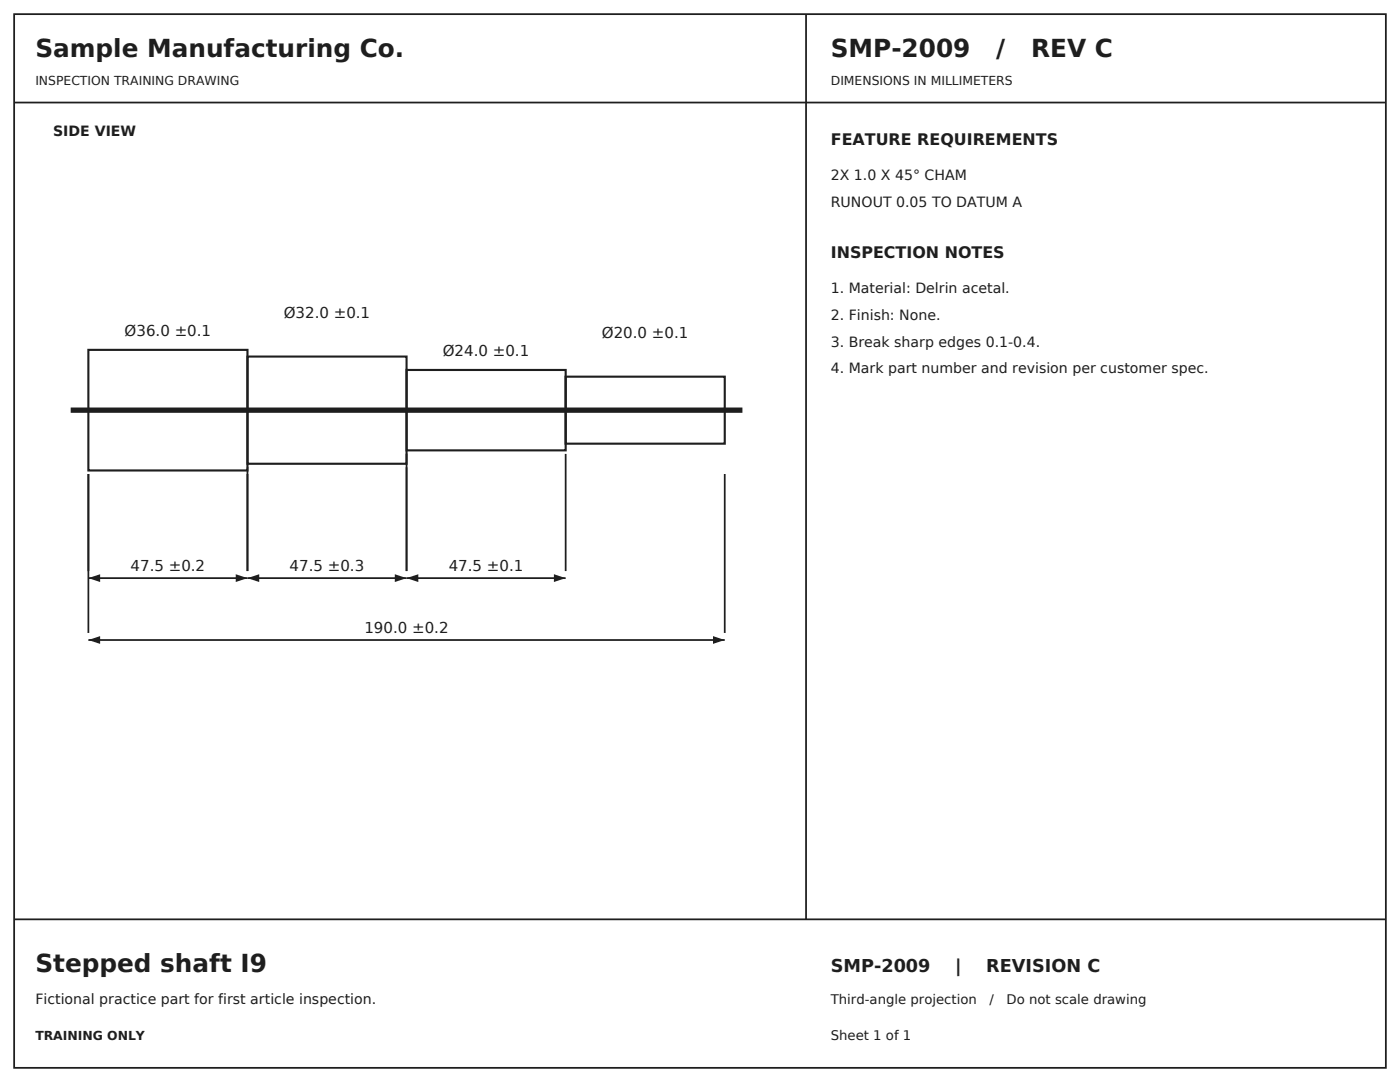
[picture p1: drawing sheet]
<svg xmlns="http://www.w3.org/2000/svg" width="279mm" height="216mm" viewBox="0 0 279 216" stroke-linecap="round" stroke-linejoin="round" font-family="sans-serif">
<defs><g id="words">
<g font-size="4.9" fill="#1a1f24">
<text x="7.1" y="11.3">Sample Manufacturing Co.</text>
<text x="165.8" y="11.3">SMP-2009</text>
<text x="198.8" y="11.3">/</text>
<text x="205.8" y="11.3">REV C</text>
<text x="7.1" y="194">Stepped shaft I9</text>
</g>
<g font-size="3.5" fill="#1a1f24">
<text x="165.8" y="194">SMP-2009</text>
<text x="190.6" y="194">|</text>
<text x="196.8" y="194">REVISION C</text>
</g>
<g font-size="3.2" fill="#1a1f24">
<text x="165.8" y="28.9">FEATURE REQUIREMENTS</text>
<text x="165.8" y="51.5">INSPECTION NOTES</text>
</g>
<g font-size="3" fill="#1a1f24">
<text x="56.6" y="63.4">Ø32.0 ±0.1</text>
<text x="24.9" y="67">Ø36.0 ±0.1</text>
<text x="88.4" y="71">Ø24.0 ±0.1</text>
<text x="120.1" y="67.4">Ø20.0 ±0.1</text>
<text x="26.1" y="113.9">47.5 ±0.2</text>
<text x="57.8" y="113.9">47.5 ±0.3</text>
<text x="89.6" y="113.9">47.5 ±0.1</text>
<text x="72.7" y="126.3">190.0 ±0.2</text>
</g>
<g font-size="2.8" fill="#1a1f24">
<text x="10.6" y="27.2">SIDE VIEW</text>
<text x="165.8" y="36">2X 1.0 X 45° CHAM</text>
<text x="165.8" y="41.3">RUNOUT 0.05 TO DATUM A</text>
<text x="165.8" y="58.6">1. Material: Delrin acetal.</text>
<text x="165.8" y="63.9">2. Finish: None.</text>
<text x="165.8" y="69.1">3. Break sharp edges 0.1-0.4.</text>
<text x="165.8" y="74.4">4. Mark part number and revision per customer spec.</text>
<text x="7.1" y="200.4">Fictional practice part for first article inspection.</text>
</g>
<g font-size="2.6" fill="#1a1f24">
<text x="165.8" y="200.4">Third-angle projection</text>
<text x="197.5" y="200.4">/</text>
<text x="200.9" y="200.4">Do not scale drawing</text>
<text x="165.8" y="207.4">Sheet 1 of 1</text>
</g>
<g font-size="2.5" fill="#1a1f24">
<text x="7.1" y="16.9">INSPECTION TRAINING DRAWING</text>
<text x="165.8" y="16.9">DIMENSIONS IN MILLIMETERS</text>
<text x="7.1" y="207.4">TRAINING ONLY</text>
</g>
</g></defs>
<path d="M2.8 2.8h273.8v210.3h-273.8zM160.9 2.8v180.6M2.8 20.5h273.8M17.6 94.6v19.3zM49.4 94.6v19.3zM17.6 115.4h31.8zM2.8 183.4h273.8" fill="none" stroke="#1a1f24" stroke-width=".35"/>
<path d="M14.1 81.8h134.1z" fill="none" stroke="#1a1f24" stroke-width="1.1" stroke-linecap="butt"/>
<path d="M17.6 69.8h31.8v24.1h-31.8z" fill="none" stroke="#1a1f24" stroke-width=".42"/>
<g fill="#1a1f24">
<path d="M17.6 115.4l2.4-.8v1.5z"/>
<path d="M47 114.6l2.4 .8-2.4 .7z"/>
</g>
<path d="M49.4 71.1h31.7v21.4h-31.7z" fill="none" stroke="#1a1f24" stroke-width=".42"/>
<path d="M49.4 93.2v20.7zM81.1 93.2v20.7zM49.4 115.4h31.7z" fill="none" stroke="#1a1f24" stroke-width=".35"/>
<g fill="#1a1f24">
<path d="M49.4 115.4l2.3-.8v1.5z"/>
<path d="M78.8 114.6l2.3 .8-2.3 .7z"/>
</g>
<path d="M81.1 73.8h31.8v16.1h-31.8z" fill="none" stroke="#1a1f24" stroke-width=".42"/>
<path d="M81.1 90.6v23.3zM112.9 90.6v23.3zM81.1 115.4h31.8z" fill="none" stroke="#1a1f24" stroke-width=".35"/>
<g fill="#1a1f24">
<path d="M81.1 115.4l2.4-.8v1.5z"/>
<path d="M110.5 114.6l2.4 .8-2.4 .7z"/>
</g>
<path d="M112.9 75.2h31.7v13.3h-31.7z" fill="none" stroke="#1a1f24" stroke-width=".42"/>
<path d="M17.6 94.6v31.7zM144.6 94.6v31.7zM17.6 127.7h127z" fill="none" stroke="#1a1f24" stroke-width=".35"/>
<g fill="#1a1f24">
<path d="M17.6 127.7l2.4-.8v1.6z"/>
<path d="M142.3 126.9l2.3 .8-2.3 .8z"/>
</g>
<use href="#words"/>
</svg>
